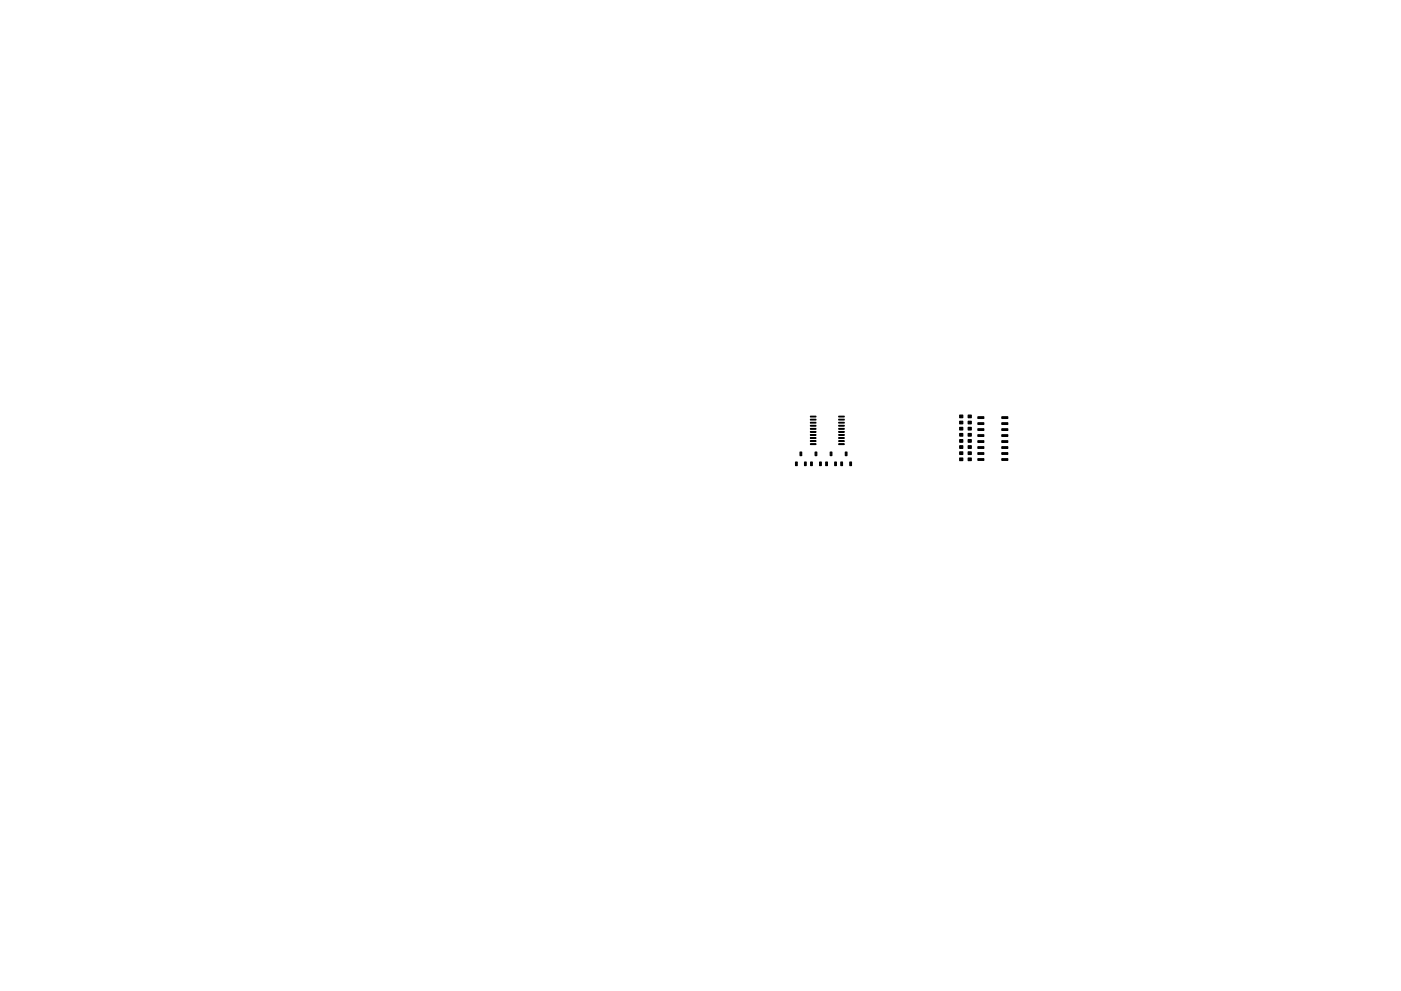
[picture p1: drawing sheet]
<svg xmlns="http://www.w3.org/2000/svg" width="297mm" height="210mm" viewBox="0 0 297 210" stroke-linecap="round" stroke-linejoin="round" font-family="sans-serif">
<g fill="#000" stroke="#000" stroke-width=".25">
<path d="M168.7 98h.3v.8h-.3zM169.6 95.9h.4v.8h-.4zM170.6 98h.3v.8h-.3zM171.8 88.3h1.2v.2h-1.2zM171.8 89h1.2v.1h-1.2zM171.8 89.6h1.2v.2h-1.2zM171.8 90.3h1.2v.1h-1.2zM171.8 90.9h1.2v.2h-1.2zM171.8 91.6h1.2v.1h-1.2zM171.8 92.2h1.2v.2h-1.2zM171.8 92.9h1.2v.1h-1.2zM171.8 93.5h1.2v.2h-1.2z"/>
<path d="M171.8 94.2h1.2v.1h-1.2zM171.9 98h.3v.8h-.3zM172.8 95.9h.4v.8h-.4zM173.8 98h.3v.8h-.3zM175.1 98h.3v.8h-.3zM176 95.9h.4v.8h-.4zM177 98h.3v.8h-.3zM177.8 94.2h1.2v.1h-1.2zM177.8 93.5h1.2v.2h-1.2zM177.8 92.9h1.2v.1h-1.2zM177.8 92.2h1.2v.2h-1.2zM177.8 91.6h1.2v.1h-1.2z"/>
<path d="M177.8 90.9h1.2v.2h-1.2zM177.8 90.3h1.2v.1h-1.2zM177.8 89.6h1.2v.2h-1.2zM177.8 89h1.2v.1h-1.2zM177.8 88.3h1.2v.2h-1.2zM178.3 98h.3v.8h-.3zM179.2 95.9h.4v.8h-.4zM180.2 98h.3v.8h-.3zM203.5 88.1h.6v.5h-.6zM203.5 89.4h.6v.5h-.6zM203.5 90.7h.6v.5h-.6zM203.5 92h.6v.5h-.6z"/>
<path d="M203.5 93.3h.6v.5h-.6zM203.5 94.6h.6v.5h-.6zM203.5 95.9h.6v.5h-.6zM203.5 97.2h.6v.5h-.6zM205.3 88.1h.6v.5h-.6zM205.3 89.4h.6v.5h-.6zM205.3 90.7h.6v.5h-.6zM205.3 92h.6v.5h-.6zM205.3 93.3h.6v.5h-.6zM205.3 94.6h.6v.5h-.6zM205.3 95.9h.6v.5h-.6zM205.3 97.2h.6v.5h-.6z"/>
<path d="M207.3 88.4h1.3v.4h-1.3zM207.3 89.7h1.3v.3h-1.3zM207.3 91h1.3v.3h-1.3zM207.3 92.2h1.3v.4h-1.3zM207.3 93.5h1.3v.4h-1.3zM207.3 94.8h1.3v.3h-1.3zM207.3 96.1h1.3v.3h-1.3zM207.3 97.3h1.3v.4h-1.3zM212.4 97.3h1.3v.4h-1.3zM212.4 96.1h1.3v.3h-1.3zM212.4 94.8h1.3v.3h-1.3zM212.4 93.5h1.3v.4h-1.3z"/>
<path d="M212.4 92.2h1.3v.4h-1.3zM212.4 91h1.3v.3h-1.3zM212.4 89.7h1.3v.3h-1.3zM212.4 88.4h1.3v.4h-1.3z"/>
</g>
</svg>
